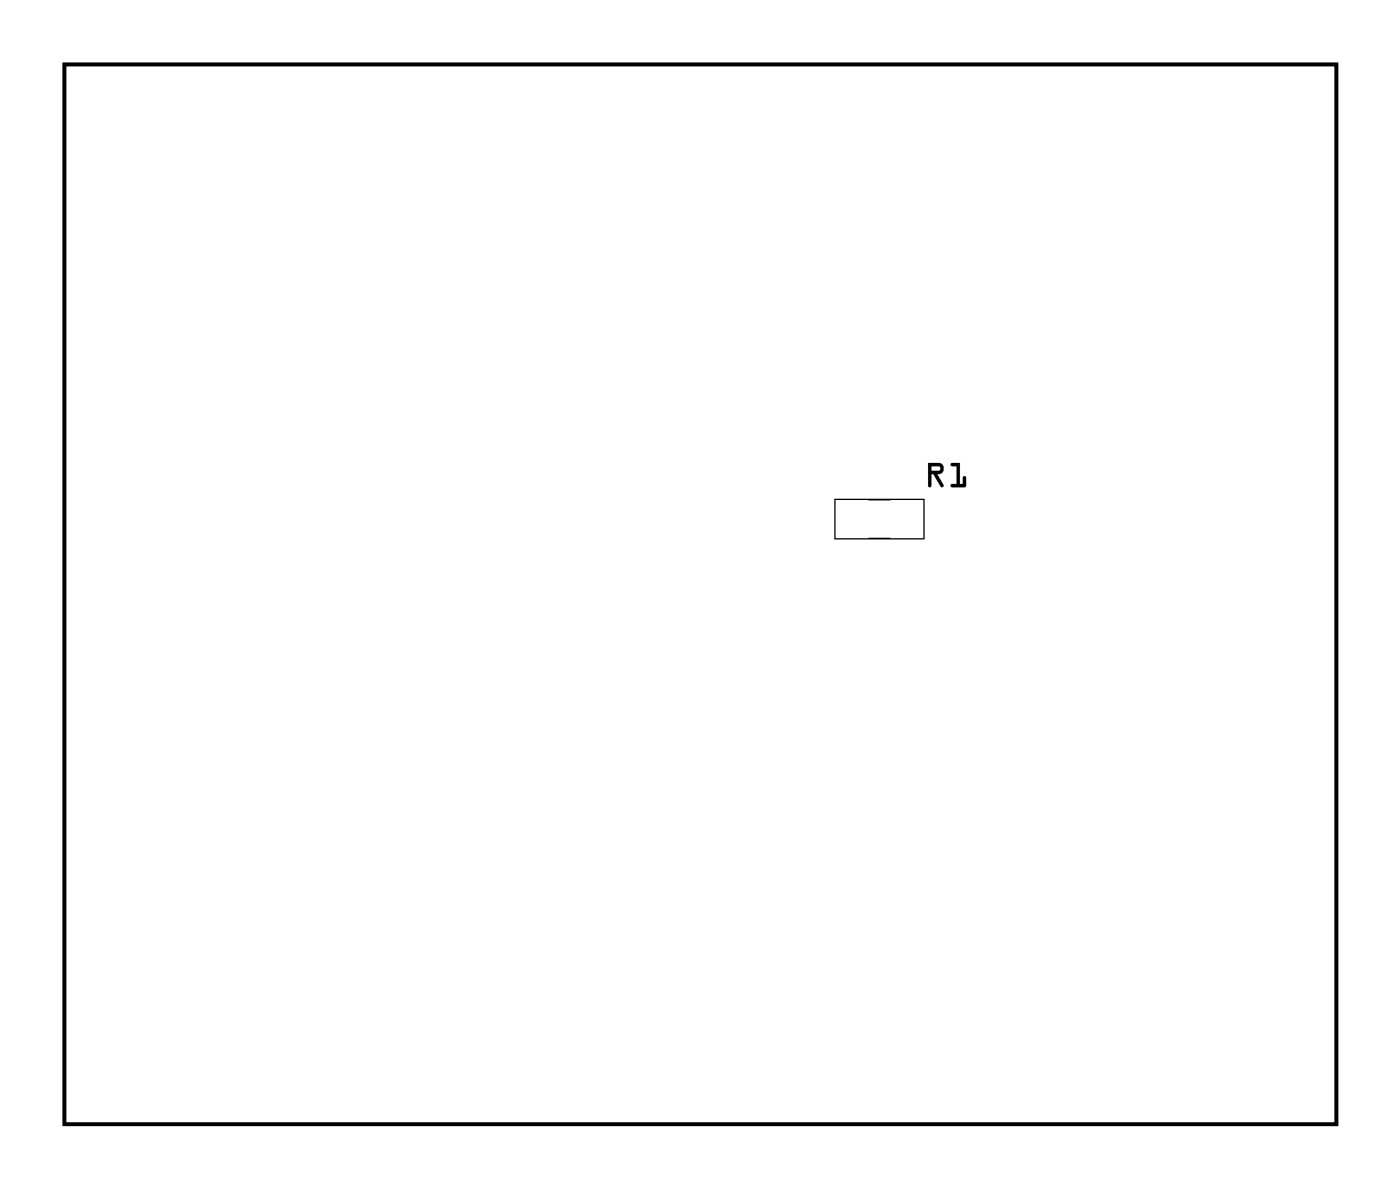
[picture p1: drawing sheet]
<svg xmlns="http://www.w3.org/2000/svg" width="79mm" height="67mm" viewBox="0 0 79 67" stroke-linecap="round" stroke-linejoin="round" font-family="sans-serif">
<path d="M3.6 3.6h71.8v59.8h-71.8z" fill="none" stroke="#000" stroke-width=".2"/>
<g fill="#000">
<path d="M3.6 3.6v59.8h71.8v-59.8zM3.6 3.6h71.8v59.8h-71.8z"/>
<path d="M52.4 26.1h.6a.32 .32 0 0 1 .3 .4 .32 .32 0 0 1-.4 .2l.4 .6a.11 .11 0 0 1-.1 .2 .1 .1 0 0 1-.1-.1l-.4-.7h-.1v.7a.1 .1 0 0 1-.1 .1 .1 .1 0 0 1-.1-.1zM52.4 26.1v1.4l.2-.1v-.7h.1l.4 .7h.1l-.3-.7a.31 .31 0 0 0 .4-.2 .31 .31 0 0 0-.3-.4zM52.6 26.3v.3l.5-.1-.1-.2zM52.6 26.3h.4l.1 .2-.5 .1zM53.7 26.1h.5v1.2h.2l-.1-.3a.1 .1 0 0 1 .1-.1 .1 .1 0 0 1 .1 .1v.5h-.8a.1 .1 0 0 1-.1-.1 .1 .1 0 0 1 .1-.1h.3v-1h-.3zM53.7 26.2v.1h.3v1h-.3v.1l.8 .1v-.6h-.1v.4h-.2v-1.2z"/>
<path d="M52.4 26.1h.6a.31 .31 0 0 1 .3 .4 .31 .31 0 0 1-.4 .2l.4 .7-.2 .1-.4-.8h-.1v.7l-.2 .1zM52.6 26.3v.3l.5-.1-.1-.2zM53.7 26.1h.5v1.2h.2v-.4h.1v.6l-.8-.1v-.1h.3v-1h-.3z"/>
</g>
<path d="M47.1 28.2h5v2.2h-5z" fill="none" stroke="#000" stroke-width=".1"/>
<circle cx="38.5" cy="16.6" r=".67" fill="#fff"/>
<circle cx="38.5" cy="16.6" r=".67" fill="none" stroke="#fff" stroke-width=".69" stroke-linecap="butt"/>
<path d="M37.8 15.9h1.4v1.4h-1.4z" fill="#fff"/>
<path d="M37.8 15.9h1.4v1.4h-1.4z" fill="none" stroke="#fff" stroke-width=".69" stroke-linecap="butt"/>
<circle cx="38.5" cy="19.1" r=".67" fill="#fff"/>
<circle cx="38.5" cy="19.1" r=".67" fill="none" stroke="#fff" stroke-width=".69" stroke-linecap="butt"/>
<circle cx="38.5" cy="21.7" r=".67" fill="#fff"/>
<circle cx="38.5" cy="21.7" r=".67" fill="none" stroke="#fff" stroke-width=".69" stroke-linecap="butt"/>
<circle cx="38.5" cy="24.2" r=".67" fill="#fff"/>
<circle cx="38.5" cy="24.2" r=".67" fill="none" stroke="#fff" stroke-width=".69" stroke-linecap="butt"/>
<circle cx="38.5" cy="26.7" r=".67" fill="#fff"/>
<circle cx="38.5" cy="26.7" r=".67" fill="none" stroke="#fff" stroke-width=".69" stroke-linecap="butt"/>
<circle cx="38.5" cy="29.3" r=".67" fill="#fff"/>
<circle cx="38.5" cy="29.3" r=".67" fill="none" stroke="#fff" stroke-width=".69" stroke-linecap="butt"/>
<circle cx="38.5" cy="31.8" r=".67" fill="#fff"/>
<circle cx="38.5" cy="31.8" r=".67" fill="none" stroke="#fff" stroke-width=".69" stroke-linecap="butt"/>
<circle cx="38.5" cy="34.4" r=".67" fill="#fff"/>
<circle cx="38.5" cy="34.4" r=".67" fill="none" stroke="#fff" stroke-width=".69" stroke-linecap="butt"/>
<circle cx="38.5" cy="36.9" r=".67" fill="#fff"/>
<circle cx="38.5" cy="36.9" r=".67" fill="none" stroke="#fff" stroke-width=".69" stroke-linecap="butt"/>
<circle cx="38.5" cy="39.4" r=".67" fill="#fff"/>
<circle cx="38.5" cy="39.4" r=".67" fill="none" stroke="#fff" stroke-width=".69" stroke-linecap="butt"/>
<circle cx="38.5" cy="42" r=".67" fill="#fff"/>
<circle cx="38.5" cy="42" r=".67" fill="none" stroke="#fff" stroke-width=".69" stroke-linecap="butt"/>
<circle cx="38.5" cy="44.5" r=".67" fill="#fff"/>
<circle cx="38.5" cy="44.5" r=".67" fill="none" stroke="#fff" stroke-width=".69" stroke-linecap="butt"/>
<circle cx="38.5" cy="47.1" r=".67" fill="#fff"/>
<circle cx="38.5" cy="47.1" r=".67" fill="none" stroke="#fff" stroke-width=".69" stroke-linecap="butt"/>
<circle cx="38.5" cy="49.6" r=".67" fill="#fff"/>
<circle cx="38.5" cy="49.6" r=".67" fill="none" stroke="#fff" stroke-width=".69" stroke-linecap="butt"/>
<circle cx="38.5" cy="52.1" r=".67" fill="#fff"/>
<circle cx="38.5" cy="52.1" r=".67" fill="none" stroke="#fff" stroke-width=".69" stroke-linecap="butt"/>
<circle cx="23.3" cy="16.6" r=".67" fill="#fff"/>
<circle cx="23.3" cy="16.6" r=".67" fill="none" stroke="#fff" stroke-width=".69" stroke-linecap="butt"/>
<circle cx="23.3" cy="19.1" r=".67" fill="#fff"/>
<circle cx="23.3" cy="19.1" r=".67" fill="none" stroke="#fff" stroke-width=".69" stroke-linecap="butt"/>
<circle cx="23.3" cy="21.7" r=".67" fill="#fff"/>
<circle cx="23.3" cy="21.7" r=".67" fill="none" stroke="#fff" stroke-width=".69" stroke-linecap="butt"/>
<circle cx="23.3" cy="24.2" r=".67" fill="#fff"/>
<circle cx="23.3" cy="24.2" r=".67" fill="none" stroke="#fff" stroke-width=".69" stroke-linecap="butt"/>
<circle cx="23.3" cy="26.7" r=".67" fill="#fff"/>
<circle cx="23.3" cy="26.7" r=".67" fill="none" stroke="#fff" stroke-width=".69" stroke-linecap="butt"/>
<circle cx="23.3" cy="29.3" r=".67" fill="#fff"/>
<circle cx="23.3" cy="29.3" r=".67" fill="none" stroke="#fff" stroke-width=".69" stroke-linecap="butt"/>
<circle cx="23.3" cy="31.8" r=".67" fill="#fff"/>
<circle cx="23.3" cy="31.8" r=".67" fill="none" stroke="#fff" stroke-width=".69" stroke-linecap="butt"/>
<circle cx="23.3" cy="34.4" r=".67" fill="#fff"/>
<circle cx="23.3" cy="34.4" r=".67" fill="none" stroke="#fff" stroke-width=".69" stroke-linecap="butt"/>
<circle cx="23.3" cy="36.9" r=".67" fill="#fff"/>
<circle cx="23.3" cy="36.9" r=".67" fill="none" stroke="#fff" stroke-width=".69" stroke-linecap="butt"/>
<circle cx="23.3" cy="39.4" r=".67" fill="#fff"/>
<circle cx="23.3" cy="39.4" r=".67" fill="none" stroke="#fff" stroke-width=".69" stroke-linecap="butt"/>
<circle cx="23.3" cy="42" r=".67" fill="#fff"/>
<circle cx="23.3" cy="42" r=".67" fill="none" stroke="#fff" stroke-width=".69" stroke-linecap="butt"/>
<circle cx="23.3" cy="44.5" r=".67" fill="#fff"/>
<circle cx="23.3" cy="44.5" r=".67" fill="none" stroke="#fff" stroke-width=".69" stroke-linecap="butt"/>
<circle cx="23.3" cy="47.1" r=".67" fill="#fff"/>
<circle cx="23.3" cy="47.1" r=".67" fill="none" stroke="#fff" stroke-width=".69" stroke-linecap="butt"/>
<circle cx="23.3" cy="49.6" r=".67" fill="#fff"/>
<circle cx="23.3" cy="49.6" r=".67" fill="none" stroke="#fff" stroke-width=".69" stroke-linecap="butt"/>
<circle cx="23.3" cy="52.1" r=".67" fill="#fff"/>
<circle cx="23.3" cy="52.1" r=".67" fill="none" stroke="#fff" stroke-width=".69" stroke-linecap="butt"/>
<path d="M64.4 45h1.5v1.6h-1.5z" fill="#fff"/>
<path d="M64.4 45h1.5v1.6h-1.5z" fill="none" stroke="#fff" stroke-width=".76" stroke-linecap="butt"/>
<circle cx="65.2" cy="45.8" r=".76" fill="#fff"/>
<circle cx="65.2" cy="45.8" r=".76" fill="none" stroke="#fff" stroke-width=".76" stroke-linecap="butt"/>
<circle cx="65.2" cy="50.9" r=".76" fill="#fff"/>
<circle cx="65.2" cy="50.9" r=".76" fill="none" stroke="#fff" stroke-width=".76" stroke-linecap="butt"/>
<circle cx="43.6" cy="24.2" r=".74" fill="#fff"/>
<circle cx="43.6" cy="24.2" r=".74" fill="none" stroke="#fff" stroke-width=".76" stroke-linecap="butt"/>
<circle cx="43.6" cy="26.7" r=".74" fill="#fff"/>
<circle cx="43.6" cy="26.7" r=".74" fill="none" stroke="#fff" stroke-width=".76" stroke-linecap="butt"/>
<circle cx="43.6" cy="29.3" r=".74" fill="#fff"/>
<circle cx="43.6" cy="29.3" r=".74" fill="none" stroke="#fff" stroke-width=".76" stroke-linecap="butt"/>
<circle cx="43.6" cy="31.8" r=".74" fill="#fff"/>
<circle cx="43.6" cy="31.8" r=".74" fill="none" stroke="#fff" stroke-width=".76" stroke-linecap="butt"/>
<circle cx="43.6" cy="34.4" r=".74" fill="#fff"/>
<circle cx="43.6" cy="34.4" r=".74" fill="none" stroke="#fff" stroke-width=".76" stroke-linecap="butt"/>
<circle cx="43.6" cy="36.9" r=".74" fill="#fff"/>
<circle cx="43.6" cy="36.9" r=".74" fill="none" stroke="#fff" stroke-width=".76" stroke-linecap="butt"/>
<circle cx="43.6" cy="39.4" r=".74" fill="#fff"/>
<circle cx="43.6" cy="39.4" r=".74" fill="none" stroke="#fff" stroke-width=".76" stroke-linecap="butt"/>
<circle cx="14.4" cy="36.9" r=".74" fill="#fff"/>
<circle cx="14.4" cy="36.9" r=".74" fill="none" stroke="#fff" stroke-width=".76" stroke-linecap="butt"/>
<circle cx="14.4" cy="39.4" r=".74" fill="#fff"/>
<circle cx="14.4" cy="39.4" r=".74" fill="none" stroke="#fff" stroke-width=".76" stroke-linecap="butt"/>
<circle cx="14.4" cy="42" r=".74" fill="#fff"/>
<circle cx="14.4" cy="42" r=".74" fill="none" stroke="#fff" stroke-width=".76" stroke-linecap="butt"/>
<circle cx="14.4" cy="44.5" r=".74" fill="#fff"/>
<circle cx="14.4" cy="44.5" r=".74" fill="none" stroke="#fff" stroke-width=".76" stroke-linecap="butt"/>
<circle cx="14.4" cy="47.1" r=".74" fill="#fff"/>
<circle cx="14.4" cy="47.1" r=".74" fill="none" stroke="#fff" stroke-width=".76" stroke-linecap="butt"/>
<circle cx="14.4" cy="49.6" r=".74" fill="#fff"/>
<circle cx="14.4" cy="49.6" r=".74" fill="none" stroke="#fff" stroke-width=".76" stroke-linecap="butt"/>
<circle cx="16.9" cy="36.9" r=".74" fill="#fff"/>
<circle cx="16.9" cy="36.9" r=".74" fill="none" stroke="#fff" stroke-width=".76" stroke-linecap="butt"/>
<circle cx="16.9" cy="39.4" r=".74" fill="#fff"/>
<circle cx="16.9" cy="39.4" r=".74" fill="none" stroke="#fff" stroke-width=".76" stroke-linecap="butt"/>
<circle cx="16.9" cy="42" r=".74" fill="#fff"/>
<circle cx="16.9" cy="42" r=".74" fill="none" stroke="#fff" stroke-width=".76" stroke-linecap="butt"/>
<circle cx="16.9" cy="44.5" r=".74" fill="#fff"/>
<circle cx="16.9" cy="44.5" r=".74" fill="none" stroke="#fff" stroke-width=".76" stroke-linecap="butt"/>
<circle cx="11.8" cy="36.9" r=".74" fill="#fff"/>
<circle cx="11.8" cy="36.9" r=".74" fill="none" stroke="#fff" stroke-width=".76" stroke-linecap="butt"/>
<circle cx="11.8" cy="39.4" r=".74" fill="#fff"/>
<circle cx="11.8" cy="39.4" r=".74" fill="none" stroke="#fff" stroke-width=".76" stroke-linecap="butt"/>
<circle cx="11.8" cy="42" r=".74" fill="#fff"/>
<circle cx="11.8" cy="42" r=".74" fill="none" stroke="#fff" stroke-width=".76" stroke-linecap="butt"/>
<circle cx="11.8" cy="44.5" r=".74" fill="#fff"/>
<circle cx="11.8" cy="44.5" r=".74" fill="none" stroke="#fff" stroke-width=".76" stroke-linecap="butt"/>
<circle cx="11.8" cy="47.1" r=".74" fill="#fff"/>
<circle cx="11.8" cy="47.1" r=".74" fill="none" stroke="#fff" stroke-width=".76" stroke-linecap="butt"/>
<circle cx="11.8" cy="49.6" r=".74" fill="#fff"/>
<circle cx="11.8" cy="49.6" r=".74" fill="none" stroke="#fff" stroke-width=".76" stroke-linecap="butt"/>
<circle cx="48.7" cy="42" r=".74" fill="#fff"/>
<circle cx="48.7" cy="42" r=".74" fill="none" stroke="#fff" stroke-width=".76" stroke-linecap="butt"/>
<circle cx="48.7" cy="44.5" r=".74" fill="#fff"/>
<circle cx="48.7" cy="44.5" r=".74" fill="none" stroke="#fff" stroke-width=".76" stroke-linecap="butt"/>
<circle cx="48.7" cy="47.1" r=".74" fill="#fff"/>
<circle cx="48.7" cy="47.1" r=".74" fill="none" stroke="#fff" stroke-width=".76" stroke-linecap="butt"/>
<circle cx="48.7" cy="49.6" r=".74" fill="#fff"/>
<circle cx="48.7" cy="49.6" r=".74" fill="none" stroke="#fff" stroke-width=".76" stroke-linecap="butt"/>
<circle cx="48.7" cy="52.1" r=".74" fill="#fff"/>
<circle cx="48.7" cy="52.1" r=".74" fill="none" stroke="#fff" stroke-width=".76" stroke-linecap="butt"/>
<circle cx="48.7" cy="54.7" r=".74" fill="#fff"/>
<circle cx="48.7" cy="54.7" r=".74" fill="none" stroke="#fff" stroke-width=".76" stroke-linecap="butt"/>
<circle cx="46.1" cy="42" r=".74" fill="#fff"/>
<circle cx="46.1" cy="42" r=".74" fill="none" stroke="#fff" stroke-width=".76" stroke-linecap="butt"/>
<circle cx="46.1" cy="44.5" r=".74" fill="#fff"/>
<circle cx="46.1" cy="44.5" r=".74" fill="none" stroke="#fff" stroke-width=".76" stroke-linecap="butt"/>
<circle cx="46.1" cy="47.1" r=".74" fill="#fff"/>
<circle cx="46.1" cy="47.1" r=".74" fill="none" stroke="#fff" stroke-width=".76" stroke-linecap="butt"/>
<circle cx="46.1" cy="49.6" r=".74" fill="#fff"/>
<circle cx="46.1" cy="49.6" r=".74" fill="none" stroke="#fff" stroke-width=".76" stroke-linecap="butt"/>
<circle cx="46.1" cy="52.1" r=".74" fill="#fff"/>
<circle cx="46.1" cy="52.1" r=".74" fill="none" stroke="#fff" stroke-width=".76" stroke-linecap="butt"/>
<circle cx="46.1" cy="54.7" r=".74" fill="#fff"/>
<circle cx="46.1" cy="54.7" r=".74" fill="none" stroke="#fff" stroke-width=".76" stroke-linecap="butt"/>
<circle cx="43.6" cy="42" r=".74" fill="#fff"/>
<circle cx="43.6" cy="42" r=".74" fill="none" stroke="#fff" stroke-width=".76" stroke-linecap="butt"/>
<circle cx="43.6" cy="44.5" r=".74" fill="#fff"/>
<circle cx="43.6" cy="44.5" r=".74" fill="none" stroke="#fff" stroke-width=".76" stroke-linecap="butt"/>
<circle cx="43.6" cy="47.1" r=".74" fill="#fff"/>
<circle cx="43.6" cy="47.1" r=".74" fill="none" stroke="#fff" stroke-width=".76" stroke-linecap="butt"/>
<circle cx="43.6" cy="49.6" r=".74" fill="#fff"/>
<circle cx="43.6" cy="49.6" r=".74" fill="none" stroke="#fff" stroke-width=".76" stroke-linecap="butt"/>
<circle cx="43.6" cy="52.1" r=".74" fill="#fff"/>
<circle cx="43.6" cy="52.1" r=".74" fill="none" stroke="#fff" stroke-width=".76" stroke-linecap="butt"/>
<circle cx="43.6" cy="54.7" r=".74" fill="#fff"/>
<circle cx="43.6" cy="54.7" r=".74" fill="none" stroke="#fff" stroke-width=".76" stroke-linecap="butt"/>
<circle cx="60.7" cy="22.8" r=".7" fill="#fff"/>
<circle cx="60.7" cy="22.8" r=".7" fill="none" stroke="#fff" stroke-width=".76" stroke-linecap="butt"/>
<circle cx="60.7" cy="29.3" r=".7" fill="#fff"/>
<circle cx="60.7" cy="29.3" r=".7" fill="none" stroke="#fff" stroke-width=".76" stroke-linecap="butt"/>
<circle cx="65.2" cy="22.8" r=".7" fill="#fff"/>
<circle cx="65.2" cy="22.8" r=".7" fill="none" stroke="#fff" stroke-width=".76" stroke-linecap="butt"/>
<circle cx="65.2" cy="29.3" r=".7" fill="#fff"/>
<circle cx="65.2" cy="29.3" r=".7" fill="none" stroke="#fff" stroke-width=".76" stroke-linecap="butt"/>
<circle cx="60.7" cy="32.9" r=".7" fill="#fff"/>
<circle cx="60.7" cy="32.9" r=".7" fill="none" stroke="#fff" stroke-width=".76" stroke-linecap="butt"/>
<circle cx="60.7" cy="39.4" r=".7" fill="#fff"/>
<circle cx="60.7" cy="39.4" r=".7" fill="none" stroke="#fff" stroke-width=".76" stroke-linecap="butt"/>
<circle cx="65.2" cy="32.9" r=".7" fill="#fff"/>
<circle cx="65.2" cy="32.9" r=".7" fill="none" stroke="#fff" stroke-width=".76" stroke-linecap="butt"/>
<circle cx="65.2" cy="39.4" r=".7" fill="#fff"/>
<circle cx="65.2" cy="39.4" r=".7" fill="none" stroke="#fff" stroke-width=".76" stroke-linecap="butt"/>
<circle cx="46.1" cy="16.6" r=".74" fill="#fff"/>
<circle cx="46.1" cy="16.6" r=".74" fill="none" stroke="#fff" stroke-width=".76" stroke-linecap="butt"/>
<circle cx="46.1" cy="14" r=".74" fill="#fff"/>
<circle cx="46.1" cy="14" r=".74" fill="none" stroke="#fff" stroke-width=".76" stroke-linecap="butt"/>
<circle cx="46.1" cy="11.5" r=".74" fill="#fff"/>
<circle cx="46.1" cy="11.5" r=".74" fill="none" stroke="#fff" stroke-width=".76" stroke-linecap="butt"/>
<circle cx="46.1" cy="9" r=".74" fill="#fff"/>
<circle cx="46.1" cy="9" r=".74" fill="none" stroke="#fff" stroke-width=".76" stroke-linecap="butt"/>
<circle cx="61.4" cy="15.3" r=".6" fill="#fff"/>
<circle cx="61.4" cy="15.3" r=".6" fill="none" stroke="#fff" stroke-width=".65" stroke-linecap="butt"/>
<path d="M60.8 14.7h1.2v1.2h-1.2z" fill="#fff"/>
<path d="M60.8 14.7h1.2v1.2h-1.2z" fill="none" stroke="#fff" stroke-width=".65" stroke-linecap="butt"/>
<circle cx="63.9" cy="15.3" r=".6" fill="#fff"/>
<circle cx="63.9" cy="15.3" r=".6" fill="none" stroke="#fff" stroke-width=".65" stroke-linecap="butt"/>
<path d="M47.3 28.3h1.6v1.9h-1.6z" fill="#fff"/>
<path d="M47.3 28.3h1.6v1.9h-1.6z" fill="none" stroke="#fff" stroke-width=".25"/>
<path d="M50.4 28.3h1.6v1.9h-1.6z" fill="#fff"/>
<path d="M50.4 28.3h1.6v1.9h-1.6z" fill="none" stroke="#fff" stroke-width=".25"/>
<circle cx="14.4" cy="24.2" r=".74" fill="#fff"/>
<circle cx="14.4" cy="24.2" r=".74" fill="none" stroke="#fff" stroke-width=".76" stroke-linecap="butt"/>
<circle cx="14.4" cy="26.7" r=".74" fill="#fff"/>
<circle cx="14.4" cy="26.7" r=".74" fill="none" stroke="#fff" stroke-width=".76" stroke-linecap="butt"/>
<circle cx="14.4" cy="29.3" r=".74" fill="#fff"/>
<circle cx="14.4" cy="29.3" r=".74" fill="none" stroke="#fff" stroke-width=".76" stroke-linecap="butt"/>
<circle cx="14.4" cy="31.8" r=".74" fill="#fff"/>
<circle cx="14.4" cy="31.8" r=".74" fill="none" stroke="#fff" stroke-width=".76" stroke-linecap="butt"/>
<circle cx="16.9" cy="47.1" r=".74" fill="#fff"/>
<circle cx="16.9" cy="47.1" r=".74" fill="none" stroke="#fff" stroke-width=".76" stroke-linecap="butt"/>
<circle cx="16.9" cy="49.6" r=".74" fill="#fff"/>
<circle cx="16.9" cy="49.6" r=".74" fill="none" stroke="#fff" stroke-width=".76" stroke-linecap="butt"/>
<circle cx="43.6" cy="21.7" r=".74" fill="#fff"/>
<circle cx="43.6" cy="21.7" r=".74" fill="none" stroke="#fff" stroke-width=".76" stroke-linecap="butt"/>
<circle cx="61.4" cy="57.2" r=".74" fill="#fff"/>
<circle cx="61.4" cy="57.2" r=".74" fill="none" stroke="#fff" stroke-width=".76" stroke-linecap="butt"/>
<circle cx="58.8" cy="57.2" r=".74" fill="#fff"/>
<circle cx="58.8" cy="57.2" r=".74" fill="none" stroke="#fff" stroke-width=".76" stroke-linecap="butt"/>
<circle cx="56.3" cy="57.2" r=".74" fill="#fff"/>
<circle cx="56.3" cy="57.2" r=".74" fill="none" stroke="#fff" stroke-width=".76" stroke-linecap="butt"/>
<circle cx="9.3" cy="56" r="1.6" fill="#fff"/>
<circle cx="9.3" cy="56" r="1.6" fill="none" stroke="#fff" stroke-width=".25"/>
<circle cx="9.3" cy="7.7" r="1.6" fill="#fff"/>
<circle cx="9.3" cy="7.7" r="1.6" fill="none" stroke="#fff" stroke-width=".25"/>
<circle cx="70.2" cy="56" r="1.6" fill="#fff"/>
<circle cx="70.2" cy="56" r="1.6" fill="none" stroke="#fff" stroke-width=".25"/>
<circle cx="70.2" cy="7.7" r="1.6" fill="#fff"/>
<circle cx="70.2" cy="7.7" r="1.6" fill="none" stroke="#fff" stroke-width=".25"/>
</svg>
